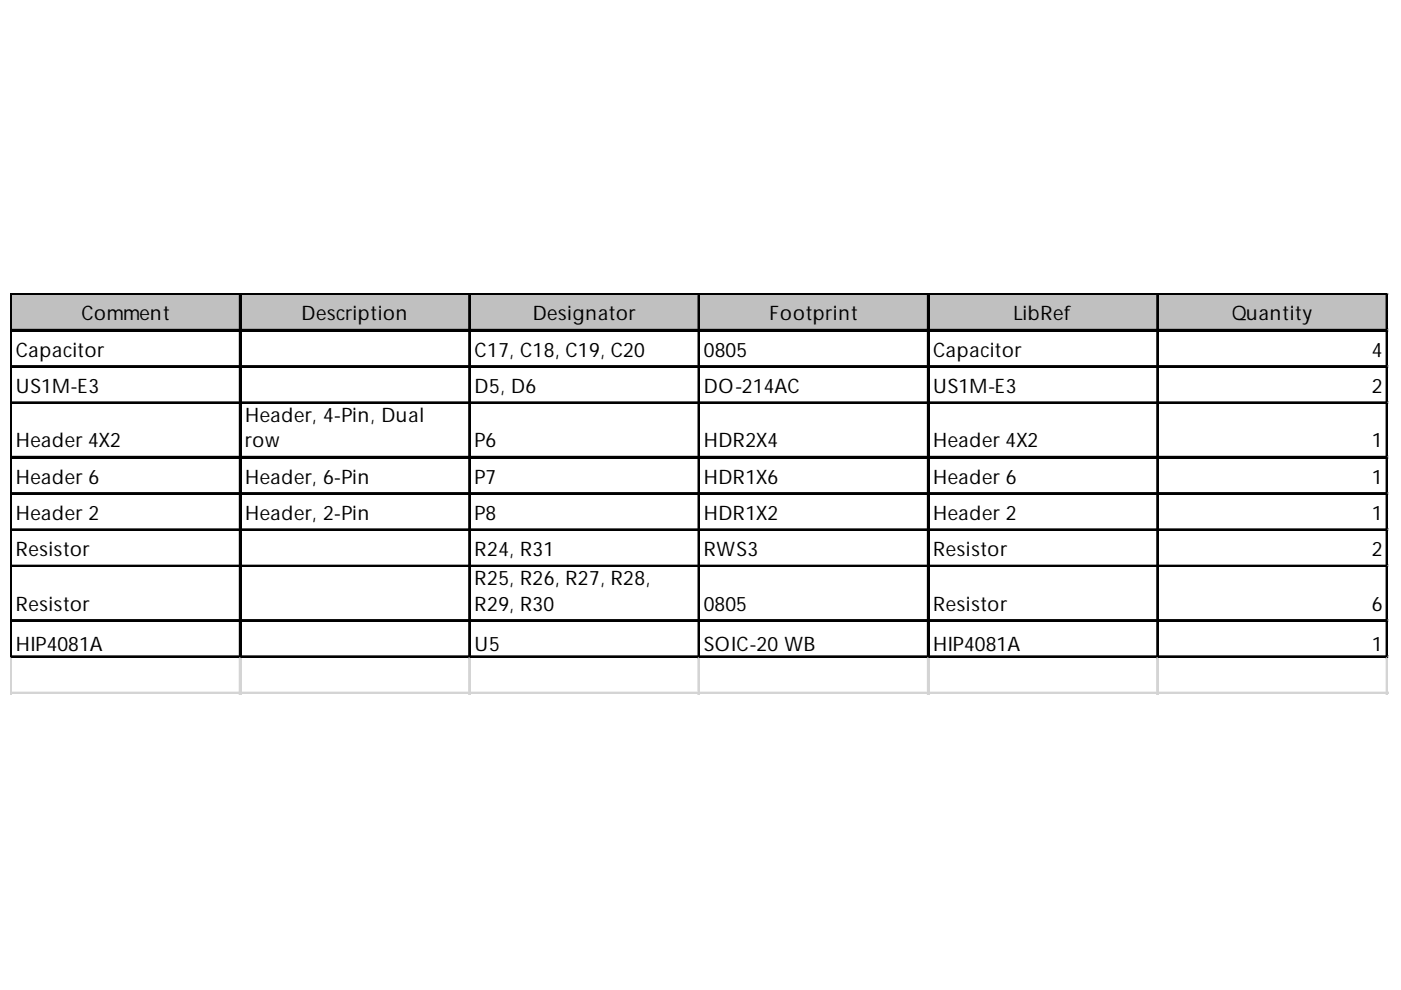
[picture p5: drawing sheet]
<svg xmlns="http://www.w3.org/2000/svg" width="297mm" height="210mm" viewBox="0 0 297 210" stroke-linecap="round" stroke-linejoin="round" font-family="sans-serif">
<defs><g id="words">
<g font-size="4.2">
<text x="17.3" y="67.9">Comment</text>
<text x="63.9" y="67.9">Description</text>
<text x="113" y="67.9">Designator</text>
<text x="163.1" y="67.9">Footprint</text>
<text x="214.8" y="67.9">LibRef</text>
<text x="261.2" y="67.9">Quantity</text>
<text x="3.4" y="75.6">Capacitor</text>
<text x="100.6" y="75.6">C17, C18, C19, C20</text>
<text x="149.2" y="75.6">0805</text>
<text x="197.9" y="75.6">Capacitor</text>
<text x="290.9" y="75.6">4</text>
<text x="3.4" y="83.3">US1M-E3</text>
<text x="100.6" y="83.3">D5, D6</text>
<text x="149.2" y="83.3">DO-214AC</text>
<text x="197.9" y="83.3">US1M-E3</text>
<text x="290.9" y="83.3">2</text>
<text x="52" y="89.5">Header, 4-Pin, Dual</text>
<text x="3.4" y="94.9">Header 4X2</text>
<text x="52" y="94.9">row</text>
<text x="100.6" y="94.9">P6</text>
<text x="149.2" y="94.9">HDR2X4</text>
<text x="197.9" y="94.9">Header 4X2</text>
<text x="290.9" y="94.9">1</text>
<text x="3.4" y="102.6">Header 6</text>
<text x="52" y="102.6">Header, 6-Pin</text>
<text x="100.6" y="102.6">P7</text>
<text x="149.2" y="102.6">HDR1X6</text>
<text x="197.9" y="102.6">Header 6</text>
<text x="290.9" y="102.6">1</text>
<text x="3.4" y="110.2">Header 2</text>
<text x="52" y="110.2">Header, 2-Pin</text>
<text x="100.6" y="110.2">P8</text>
<text x="149.2" y="110.2">HDR1X2</text>
<text x="197.9" y="110.2">Header 2</text>
<text x="290.9" y="110.2">1</text>
<text x="3.4" y="117.9">Resistor</text>
<text x="100.6" y="117.9">R24, R31</text>
<text x="149.2" y="117.9">RWS3</text>
<text x="197.9" y="117.9">Resistor</text>
<text x="290.9" y="117.9">2</text>
<text x="100.6" y="124.1">R25, R26, R27, R28,</text>
<text x="3.4" y="129.5">Resistor</text>
<text x="100.6" y="129.5">R29, R30</text>
<text x="149.2" y="129.5">0805</text>
<text x="197.9" y="129.5">Resistor</text>
<text x="290.9" y="129.5">6</text>
<text x="3.4" y="137.9">HIP4081A</text>
<text x="100.6" y="137.9">U5</text>
<text x="149.2" y="137.9">SOIC-20 WB</text>
<text x="197.9" y="137.9">HIP4081A</text>
<text x="290.9" y="137.9">1</text>
</g>
</g></defs>
<path d="M2.5 62.6h291.8v7.7h-291.8z" fill="#c0c0c0"/>
<g fill="none" stroke="#000" stroke-width=".39">
<path d="M2.2 62.2v77.3M2.4 62.2v77.3M2.6 62.2h291.7M2.6 69.9h291.7M2.6 77.6h291.7M50.8 62.6v76.9M51 62.6v76.9M99.5 62.6v76.9M99.6 62.6v76.9M148.1 62.6v76.9M148.3 62.6v76.9M196.7 62.6v76.9"/>
<path d="M196.9 62.6v76.9M245.3 62.6v76.9M245.5 62.6v76.9M294 62.6v76.9M294.2 62.6v76.9M2.6 85.3h291.7M2.6 96.8h291.7M2.6 104.5h291.7M2.6 112.2h291.7M2.6 119.9h291.7M2.6 131.5h291.7M2.6 139.1h291.7"/>
</g>
<path d="M2.6 62.4h291.7M2.6 70.1h291.7M2.6 77.8h291.7M2.6 85.5h291.7M2.6 97h291.7M2.6 104.7h291.7M2.6 112.4h291.7M2.6 120.1h291.7M2.6 131.6h291.7M2.6 139.3h291.7" fill="none" stroke="#000" stroke-width=".38"/>
<g fill="none" stroke="#d4d4d4" stroke-width=".39">
<path d="M294.3 62.2h.1M2.2 139.5v7.8M2.4 139.5v7.8M50.8 139.5v7.8M51 139.5v7.8M99.5 139.5v7.8M99.6 139.5v7.8M148.1 139.5v7.8M148.3 139.5v7.8M196.7 139.5v7.8M196.9 139.5v7.8M245.3 139.5v7.8"/>
<path d="M245.5 139.5v7.8M294 139.5v7.8M294.2 139.5v7.8"/>
</g>
<path d="M294.3 62.2l.1 .4z" fill="#d4d4d4"/>
<path d="M294.3 69.9h.1" fill="none" stroke="#d4d4d4" stroke-width=".39"/>
<path d="M294.3 69.9l.1 .4z" fill="#d4d4d4"/>
<path d="M294.3 77.6h.1" fill="none" stroke="#d4d4d4" stroke-width=".39"/>
<path d="M294.3 77.6l.1 .4z" fill="#d4d4d4"/>
<path d="M294.3 85.3h.1" fill="none" stroke="#d4d4d4" stroke-width=".39"/>
<path d="M294.3 85.3l.1 .4z" fill="#d4d4d4"/>
<path d="M294.3 96.8h.1" fill="none" stroke="#d4d4d4" stroke-width=".39"/>
<path d="M294.3 96.8l.1 .4z" fill="#d4d4d4"/>
<path d="M294.3 104.5h.1" fill="none" stroke="#d4d4d4" stroke-width=".39"/>
<path d="M294.3 104.5l.1 .4z" fill="#d4d4d4"/>
<path d="M294.3 112.2h.1" fill="none" stroke="#d4d4d4" stroke-width=".39"/>
<path d="M294.3 112.2l.1 .4z" fill="#d4d4d4"/>
<path d="M294.3 119.9h.1" fill="none" stroke="#d4d4d4" stroke-width=".39"/>
<path d="M294.3 119.9l.1 .4z" fill="#d4d4d4"/>
<path d="M294.3 131.5h.1" fill="none" stroke="#d4d4d4" stroke-width=".39"/>
<path d="M294.3 131.5l.1 .3z" fill="#d4d4d4"/>
<path d="M294.3 139.1h.1" fill="none" stroke="#d4d4d4" stroke-width=".39"/>
<path d="M294.3 139.1l.1 .4z" fill="#d4d4d4"/>
<path d="M2.2 146.8h292.2" fill="none" stroke="#d4d4d4" stroke-width=".39"/>
<path d="M2.2 147h292.2" fill="none" stroke="#d4d4d4" stroke-width=".38"/>
<use href="#words"/>
</svg>
